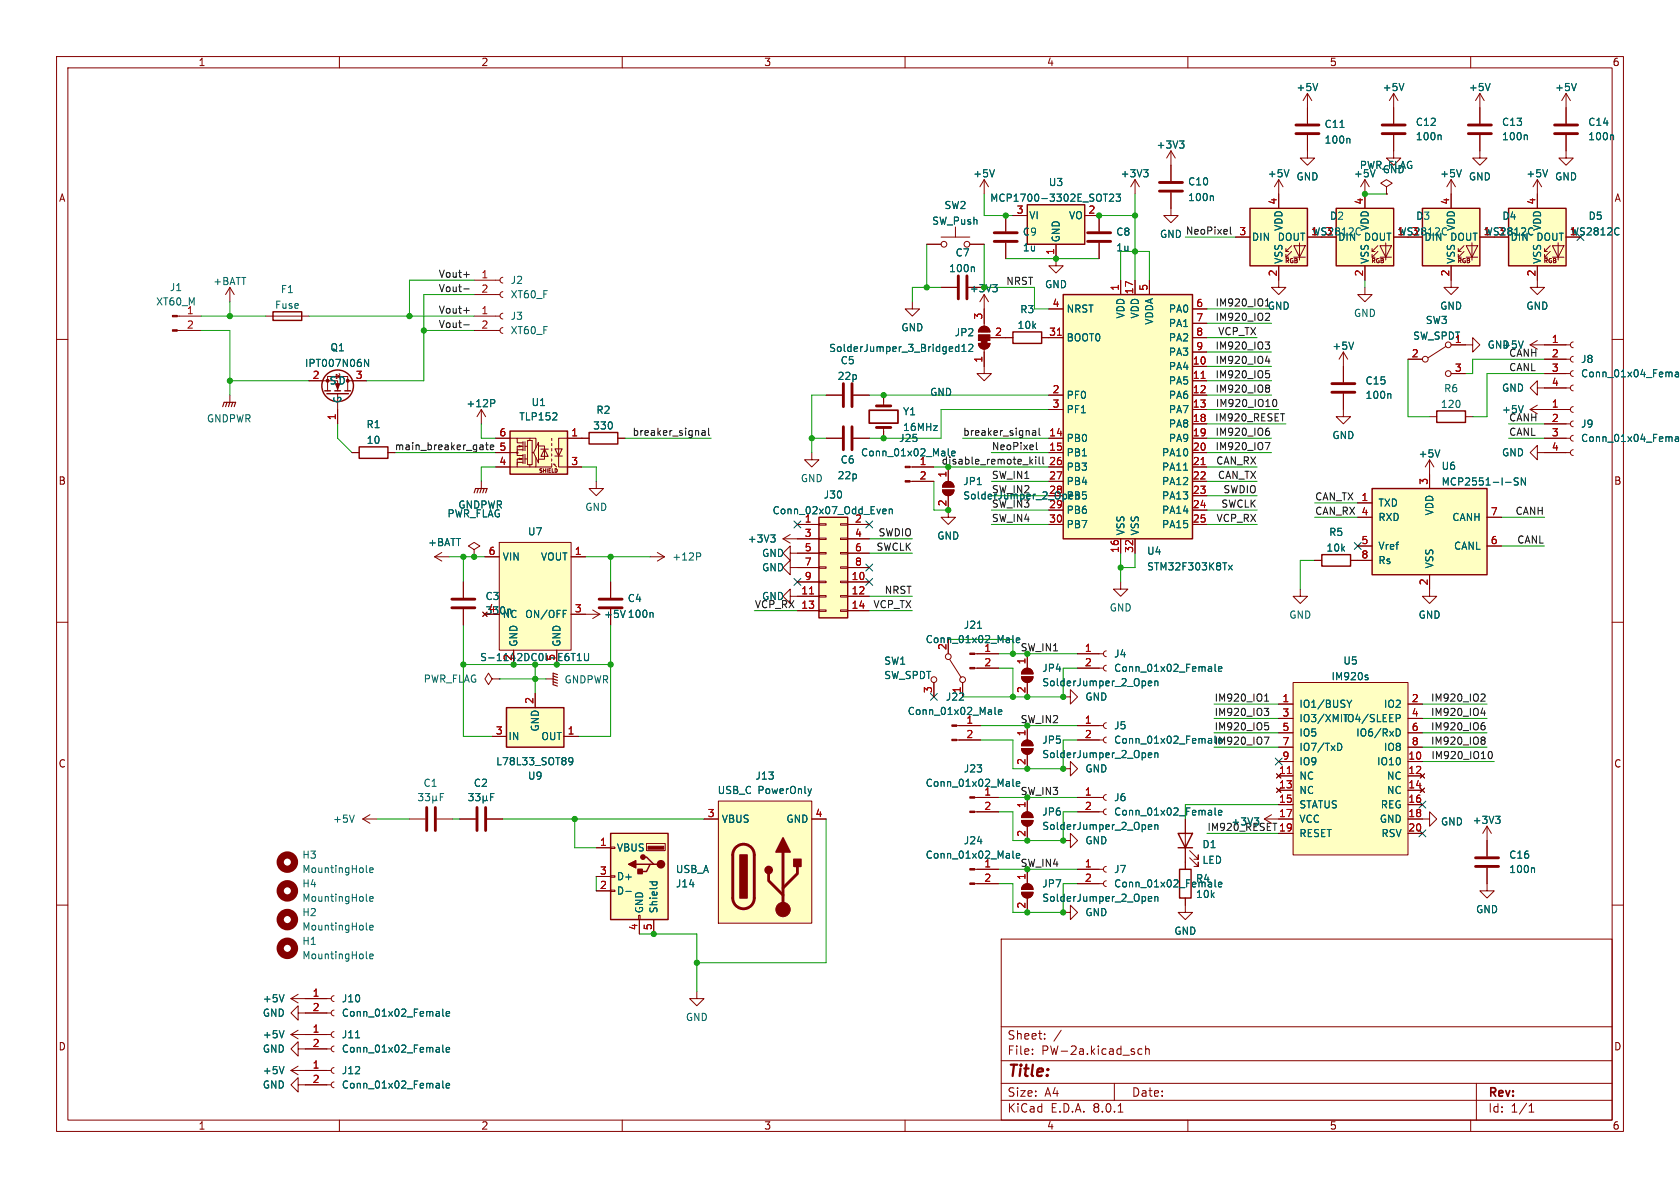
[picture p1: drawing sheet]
<svg xmlns="http://www.w3.org/2000/svg" width="297mm" height="210mm" viewBox="0 0 297 210" stroke-linecap="round" stroke-linejoin="round" font-family="sans-serif">
<defs><g id="words">
<text font-size="2.8" fill="#840000" x="178" y="190.9">Title:</text>
<g font-size="2.1" fill="#840000">
<text x="178" y="184">Sheet:</text>
<text x="178" y="186.7">File:</text>
<text x="184.1" y="186.7">PW-2a.kicad_sch</text>
<text x="178" y="196.9">KiCad</text>
<text x="178" y="194.1">Size:</text>
<text x="184.7" y="194.1">A4</text>
<text x="185.7" y="196.9">E.D.A.</text>
<text x="193.3" y="196.9">8.0.1</text>
<text x="200" y="194.1">Date:</text>
<text x="263" y="194.3">Rev:</text>
<text x="263" y="196.9">Id:</text>
<text x="267.1" y="196.9">1/1</text>
</g>
<g font-size="1.8" fill="#840000">
<text x="35" y="11.9">1</text>
<text x="85" y="11.9">2</text>
<text x="135" y="11.9">3</text>
<text x="185" y="11.9">4</text>
<text x="235" y="11.9">5</text>
<text x="285" y="11.9">6</text>
<text x="10.3" y="35.9">A</text>
<text x="285.3" y="35.9">A</text>
<text x="231.9" y="41.8">WS2812C</text>
<text x="247.1" y="41.8">WS2812C</text>
<text x="10.3" y="85.9">B</text>
<text x="285.3" y="85.9">B</text>
<text x="85.7" y="108.8">330n</text>
<text x="10.3" y="135.9">C</text>
<text x="285.3" y="135.9">C</text>
<text x="10.3" y="185.9">D</text>
<text x="285.3" y="185.9">D</text>
<text x="35" y="199.9">1</text>
<text x="85" y="199.9">2</text>
<text x="135" y="199.9">3</text>
<text x="185" y="199.9">4</text>
<text x="235" y="199.9">5</text>
<text x="285" y="199.9">6</text>
</g>
<g font-size="1.8" fill="#006464">
<text x="229.1" y="16.3">+5V</text>
<text x="244.3" y="16.3">+5V</text>
<text x="259.6" y="16.3">+5V</text>
<text x="274.8" y="16.3">+5V</text>
<text x="234.1" y="22.8">C11</text>
<text x="250.2" y="22.5">C12</text>
<text x="265.4" y="22.5">C13</text>
<text x="280.7" y="22.5">C14</text>
<text x="204.4" y="26.5">+3V3</text>
<text x="234.1" y="25.6">100n</text>
<text x="250.2" y="25">100n</text>
<text x="265.4" y="25">100n</text>
<text x="280.7" y="25">100n</text>
<text x="172" y="31.5">+5V</text>
<text x="174.9" y="35.9">MCP1700-3302E_SOT23</text>
<text x="185.3" y="33.1">U3</text>
<text x="198" y="31.5">+3V3</text>
<text x="209.9" y="35.7">100n</text>
<text x="209.9" y="33">C10</text>
<text x="224" y="31.5">+5V</text>
<text x="229.1" y="32.1">GND</text>
<text x="239.3" y="31.5">+5V</text>
<text x="240.3" y="30.1">PWR_FLAG</text>
<text x="244.3" y="30.8">GND</text>
<text x="254.5" y="31.5">+5V</text>
<text x="259.6" y="32.1">GND</text>
<text x="269.7" y="31.5">+5V</text>
<text x="274.8" y="32.1">GND</text>
<text x="164.7" y="39.9">SW_Push</text>
<text x="166.9" y="37.2">SW2</text>
<text x="180.7" y="41.9">C9</text>
<text x="181.9" y="39">VI</text>
<text x="188.9" y="39">VO</text>
<text x="197.2" y="41.9">C8</text>
<text x="226.9" y="40.9" transform="rotate(-90 226.9 40.9)">VDD</text>
<text x="235" y="39">D2</text>
<text x="242.2" y="40.9" transform="rotate(-90 242.2 40.9)">VDD</text>
<text x="250.3" y="39">D3</text>
<text x="257.4" y="40.9" transform="rotate(-90 257.4 40.9)">VDD</text>
<text x="262.4" y="41.8">WS2812C</text>
<text x="264.7" y="41.7">3</text>
<text x="265.5" y="39">D4</text>
<text x="272.6" y="40.9" transform="rotate(-90 272.6 40.9)">VDD</text>
<text x="277.6" y="41.8">WS2812C</text>
<text x="280.7" y="39">D5</text>
<text x="168.8" y="45.5">C7</text>
<text x="180.7" y="44.6">1u</text>
<text x="187.6" y="42.9" transform="rotate(-90 187.6 42.9)">GND</text>
<text x="197.2" y="44.6">1u</text>
<text x="205" y="42.3">GND</text>
<text x="221.2" y="42.8">DIN</text>
<text x="225.8" y="42.8">DOUT</text>
<text x="226.9" y="46.7" transform="rotate(-90 226.9 46.7)">VSS</text>
<text x="236.5" y="42.8">DIN</text>
<text x="241" y="42.8">DOUT</text>
<text x="242.2" y="46.7" transform="rotate(-90 242.2 46.7)">VSS</text>
<text x="251.7" y="42.8">DIN</text>
<text x="256.3" y="42.8">DOUT</text>
<text x="257.4" y="46.7" transform="rotate(-90 257.4 46.7)">VSS</text>
<text x="267" y="42.8">DIN</text>
<text x="271.5" y="42.8">DOUT</text>
<text x="272.6" y="46.7" transform="rotate(-90 272.6 46.7)">VSS</text>
<text x="29.9" y="51.7">J1</text>
<text x="37.6" y="50.6">+BATT</text>
<text x="49.5" y="52">F1</text>
<text x="90.2" y="50.4">J2</text>
<text x="90.2" y="52.9">XT60_F</text>
<text x="167.7" y="48.3">100n</text>
<text x="184.7" y="51.1">GND</text>
<text x="27.5" y="54.2">XT60_M</text>
<text x="48.5" y="54.8">Fuse</text>
<text x="90.2" y="56.7">J3</text>
<text x="90.2" y="59.3">XT60_F</text>
<text x="159.3" y="58.8">GND</text>
<text x="168.7" y="59.6">JP2</text>
<text x="179.8" y="58.3">10k</text>
<text x="180.3" y="55.6">R3</text>
<text x="188.5" y="55.5">NRST</text>
<text x="199" y="56.4" transform="rotate(-90 199 56.4)">VDD</text>
<text x="201.5" y="56.4" transform="rotate(-90 201.5 56.4)">VDD</text>
<text x="204.1" y="57.5" transform="rotate(-90 204.1 57.5)">VDDA</text>
<text x="206.5" y="55.5">PA0</text>
<text x="206.5" y="58">PA1</text>
<text x="224" y="55">GND</text>
<text x="239.3" y="56.2">GND</text>
<text x="252" y="57.5">SW3</text>
<text x="254.5" y="55">GND</text>
<text x="269.7" y="55">GND</text>
<text x="53.8" y="65.1">IPT007N06N</text>
<text x="58.3" y="62.3">Q1</text>
<text x="146.5" y="62.4">SolderJumper_3_Bridged12</text>
<text x="148.5" y="64.6">C5</text>
<text x="188.5" y="60.6">BOOT0</text>
<text x="206.5" y="65.6">PA4</text>
<text x="206.5" y="60.6">PA2</text>
<text x="206.5" y="63.1">PA3</text>
<text x="235.5" y="62">+5V</text>
<text x="249.7" y="60.3">SW_SPDT</text>
<text x="262.9" y="61.8">GND</text>
<text x="265.4" y="61.8">+5V</text>
<text x="279.4" y="64.4">J8</text>
<text x="58.2" y="68.2">S D</text>
<text x="60.6" y="71.4" transform="rotate(-90 60.6 71.4)">G</text>
<text x="93.9" y="72">U1</text>
<text x="148" y="67.4">22p</text>
<text x="164.3" y="70.2">GND</text>
<text x="188.5" y="70.7">PF0</text>
<text x="206.5" y="68.2">PA5</text>
<text x="206.5" y="70.7">PA6</text>
<text x="241.3" y="70.7">100n</text>
<text x="241.3" y="68.2">C15</text>
<text x="255.2" y="69.5">R6</text>
<text x="265.4" y="69.4">GND</text>
<text x="279.4" y="66.9">Conn_01x04_Female</text>
<text x="36.5" y="74.9">GNDPWR</text>
<text x="64.7" y="75.9">R1</text>
<text x="82.4" y="72.2">+12P</text>
<text x="91.7" y="74.5">TLP152</text>
<text x="104.8" y="76.1">330</text>
<text x="105.3" y="73.4">R2</text>
<text x="159.5" y="73.6">Y1</text>
<text x="159.5" y="76.4">16MHz</text>
<text x="188.5" y="73.3">PF1</text>
<text x="206.5" y="73.3">PA7</text>
<text x="206.5" y="75.8">PA8</text>
<text x="235.5" y="77.8">GND</text>
<text x="254.6" y="72.3">120</text>
<text x="265.4" y="73.3">+5V</text>
<text x="279.4" y="75.8">J9</text>
<text x="64.7" y="78.7">10</text>
<text x="148.5" y="82.1">C6</text>
<text x="152.1" y="80.9">Conn_01x02_Male</text>
<text x="158.9" y="78.3">J25</text>
<text x="188.5" y="78.3">PB0</text>
<text x="188.5" y="80.9">PB1</text>
<text x="188.5" y="83.4">PB3</text>
<text x="205.3" y="80.9">PA10</text>
<text x="205.3" y="83.4">PA11</text>
<text x="206.5" y="78.3">PA9</text>
<text x="250.7" y="81.1">+5V</text>
<text x="254.8" y="83.3">U6</text>
<text x="265.4" y="80.9">GND</text>
<text x="279.4" y="78.3">Conn_01x04_Female</text>
<text x="141.5" y="85.4">GND</text>
<text x="145.5" y="88.3">J30</text>
<text x="148" y="84.9">22p</text>
<text x="170.2" y="86">JP1</text>
<text x="170.2" y="88.5">SolderJumper_2_Open</text>
<text x="175.3" y="89.8">SW_IN3</text>
<text x="175.3" y="87.3">SW_IN2</text>
<text x="185.4" y="87.4">28</text>
<text x="185.4" y="89.9">29</text>
<text x="188.5" y="86">PB4</text>
<text x="188.5" y="88.5">PB5</text>
<text x="205.3" y="86">PA12</text>
<text x="205.3" y="88.5">PA13</text>
<text x="243.6" y="89.8">TXD</text>
<text x="254.8" y="86">MCP2551-I-SN</text>
<text x="79" y="91.7">PWR_FLAG</text>
<text x="80.9" y="90.1">GNDPWR</text>
<text x="93.2" y="94.8">U7</text>
<text x="103.4" y="90.5">GND</text>
<text x="136.5" y="91.1">Conn_02x07_Odd_Even</text>
<text x="165.6" y="95.6">GND</text>
<text x="188.5" y="91">PB6</text>
<text x="188.5" y="93.6">PB7</text>
<text x="199" y="94.7" transform="rotate(-90 199 94.7)">VSS</text>
<text x="201.5" y="94.7" transform="rotate(-90 201.5 94.7)">VSS</text>
<text x="205.3" y="91">PA14</text>
<text x="205.3" y="93.6">PA15</text>
<text x="234.9" y="94.9">R5</text>
<text x="243.6" y="92.3">RXD</text>
<text x="253.6" y="91.2" transform="rotate(-90 253.6 91.2)">VDD</text>
<text x="256.7" y="92.3">CANH</text>
<text x="75.6" y="96.7">+BATT</text>
<text x="88.8" y="99.3">VIN</text>
<text x="95.5" y="99.3">VOUT</text>
<text x="118.8" y="99.3">+12P</text>
<text x="132.1" y="96.1">+3V3</text>
<text x="134.6" y="98.7">GND</text>
<text x="134.6" y="101.2">GND</text>
<text x="202.7" y="98.3">U4</text>
<text x="202.7" y="101">STM32F303K8Tx</text>
<text x="234.4" y="97.7">10k</text>
<text x="243.6" y="97.4">Vref</text>
<text x="243.6" y="99.9">Rs</text>
<text x="253.6" y="100.6" transform="rotate(-90 253.6 100.6)">VSS</text>
<text x="257" y="97.4">CANL</text>
<text x="85.7" y="106.3">C3</text>
<text x="110.9" y="106.6">C4</text>
<text x="134.6" y="106.3">GND</text>
<text x="88.8" y="109.4">NC</text>
<text x="92.8" y="109.4">ON/OFF</text>
<text x="106.7" y="109.4">+5V 100n</text>
<text x="163.5" y="113.9">Conn_01x02_Male</text>
<text x="170.3" y="111.4">J21</text>
<text x="196.1" y="108.3">GND</text>
<text x="227.8" y="109.6">GND</text>
<text x="250.7" y="109.6">GND</text>
<text x="84.8" y="117.1">S-1142DC0l-E6T1U</text>
<text x="91.7" y="114.4" transform="rotate(-90 91.7 114.4)">GND</text>
<text x="99.3" y="114.4" transform="rotate(-90 99.3 114.4)">GND</text>
<text x="156.2" y="117.7">SW1</text>
<text x="167.4" y="115" transform="rotate(-90 167.4 115)">2</text>
<text x="184.2" y="119">JP4</text>
<text x="196.9" y="116.4">J4</text>
<text x="196.9" y="119">Conn_01x02_Female</text>
<text x="237.4" y="117.7">U5</text>
<text x="74.8" y="120.9">PWR_FLAG</text>
<text x="99.7" y="121">GNDPWR</text>
<text x="156.2" y="120.2">SW_SPDT</text>
<text x="167.1" y="124.1">J22</text>
<text x="169.9" y="122.6" transform="rotate(-90 169.9 122.6)">1</text>
<text x="184.2" y="121.5">SolderJumper_2_Open</text>
<text x="191.8" y="124.1">GND</text>
<text x="229.6" y="125.3">IO1/BUSY</text>
<text x="235.3" y="120.4">IM920s</text>
<text x="244.6" y="125.3">IO2</text>
<text x="89.8" y="131">IN</text>
<text x="95.5" y="129.4" transform="rotate(-90 95.5 129.4)">GND</text>
<text x="95.6" y="131">OUT</text>
<text x="160.4" y="126.6">Conn_01x02_Male</text>
<text x="184.2" y="131.7">JP5</text>
<text x="196.9" y="129.1">J5</text>
<text x="196.9" y="131.7">Conn_01x02_Female IM920_IO7</text>
<text x="196.9" y="131.7">Conn_01x02_Female</text>
<text x="229.6" y="127.9">IO3/XMITIO4/SLEEP</text>
<text x="229.6" y="130.4">IO5</text>
<text x="239.7" y="130.4">IO6/RxD</text>
<text x="87.6" y="135.5">L78L33_SOT89</text>
<text x="170.3" y="136.8">J23</text>
<text x="184.2" y="134.2">SolderJumper_2_Open</text>
<text x="191.8" y="136.8">GND</text>
<text x="229.6" y="132.9">IO7/TxD</text>
<text x="229.6" y="135.5">IO9</text>
<text x="243.3" y="135.5">IO10</text>
<text x="244.6" y="132.9">IO8</text>
<text x="74.8" y="139.3">C1</text>
<text x="83.7" y="139.3">C2</text>
<text x="93.2" y="138">U9</text>
<text x="126.8" y="140.6">USB_C</text>
<text x="133.5" y="138">J13</text>
<text x="134" y="140.6">PowerOnly</text>
<text x="163.5" y="139.3">Conn_01x02_Male</text>
<text x="196.9" y="141.8">J6</text>
<text x="229.6" y="138">NC</text>
<text x="229.6" y="140.6">NC</text>
<text x="229.6" y="143.1">STATUS</text>
<text x="244" y="143.1">REG</text>
<text x="245.1" y="138">NC</text>
<text x="245.1" y="140.6">NC</text>
<text x="58.8" y="145.6">+5V</text>
<text x="127.5" y="145.6">VBUS</text>
<text x="138.9" y="145.6">GND</text>
<text x="170.3" y="149.5">J24</text>
<text x="184.2" y="144.4">JP6</text>
<text x="184.2" y="146.9">SolderJumper_2_Open</text>
<text x="191.8" y="149.5">GND</text>
<text x="196.9" y="144.4">Conn_01x02_Female</text>
<text x="213.4" y="147">IM920_RESET 19</text>
<text x="217.6" y="146.1">+3V3</text>
<text x="229.6" y="145.6">VCC</text>
<text x="229.6" y="148.2">RESET</text>
<text x="243.8" y="145.6">GND</text>
<text x="244.1" y="148.2">RSV</text>
<text x="254.6" y="146.1">GND</text>
<text x="260.2" y="145.8">+3V3</text>
<text x="53.3" y="152">H3</text>
<text x="53.3" y="154.5">MountingHole</text>
<text x="109" y="150.7">VBUS</text>
<text x="109" y="155.8">D+</text>
<text x="119.4" y="154.5">USB_A</text>
<text x="163.5" y="152">Conn_01x02_Male</text>
<text x="196.9" y="154.5">J7</text>
<text x="212.5" y="150.1">D1</text>
<text x="212.5" y="152.9">LED</text>
<text x="266.7" y="152">C16</text>
<text x="266.7" y="154.5">100n</text>
<text x="53.3" y="157.1">H4</text>
<text x="53.3" y="159.6">MountingHole</text>
<text x="109" y="158.3">D-</text>
<text x="113.9" y="161.5" transform="rotate(-90 113.9 161.5)">GND</text>
<text x="116.4" y="161.5" transform="rotate(-90 116.4 161.5)">Shield</text>
<text x="119.4" y="157.1">J14</text>
<text x="184.2" y="157.1">JP7</text>
<text x="184.2" y="159.6">SolderJumper_2_Open</text>
<text x="196.9" y="157.1">Conn_01x02_Female</text>
<text x="211.3" y="156.2">R4</text>
<text x="211.3" y="158.9">10k</text>
<text x="260.9" y="161.6">GND</text>
<text x="53.3" y="167.2">H1</text>
<text x="53.3" y="162.2">H2</text>
<text x="53.3" y="164.7">MountingHole</text>
<text x="191.8" y="162.2">GND</text>
<text x="207.5" y="165.4">GND</text>
<text x="53.3" y="169.8">MountingHole</text>
<text x="46.4" y="177.4">+5V</text>
<text x="46.4" y="179.9">GND</text>
<text x="60.3" y="177.4">J10</text>
<text x="60.3" y="179.9">Conn_01x02_Female</text>
<text x="46.4" y="183.7">+5V</text>
<text x="60.3" y="183.7">J11</text>
<text x="121.2" y="180.7">GND</text>
<text x="46.4" y="186.3">GND</text>
<text x="46.4" y="190.1">+5V</text>
<text x="60.3" y="186.3">Conn_01x02_Female</text>
<text x="60.3" y="190.1">J12</text>
<text x="46.4" y="192.6">GND</text>
<text x="60.3" y="192.6">Conn_01x02_Female</text>
</g>
<g font-size="1.8" fill="#a90000">
<text x="179.6" y="37.8">3</text>
<text x="192.3" y="37.8">2</text>
<text x="219" y="41.7">3</text>
<text x="225.8" y="36.3" transform="rotate(-90 225.8 36.3)">4</text>
<text x="231.7" y="41.7">1</text>
<text x="234.2" y="41.7">3</text>
<text x="241" y="36.3" transform="rotate(-90 241 36.3)">4</text>
<text x="246.9" y="41.7">1</text>
<text x="249.5" y="41.7">3</text>
<text x="256.3" y="36.3" transform="rotate(-90 256.3 36.3)">4</text>
<text x="262.2" y="41.7">1</text>
<text x="271.5" y="36.3" transform="rotate(-90 271.5 36.3)">4</text>
<text x="277.4" y="41.7">1</text>
<text x="186.4" y="45.2" transform="rotate(-90 186.4 45.2)">1</text>
<text x="85" y="49.3">1</text>
<text x="85" y="51.8">2</text>
<text x="197.9" y="51.5" transform="rotate(-90 197.9 51.5)">1</text>
<text x="200.4" y="52.1" transform="rotate(-90 200.4 52.1)">17</text>
<text x="202.9" y="51.5" transform="rotate(-90 202.9 51.5)">5</text>
<text x="225.8" y="49" transform="rotate(-90 225.8 49)">2</text>
<text x="241" y="49" transform="rotate(-90 241 49)">2</text>
<text x="256.3" y="49" transform="rotate(-90 256.3 49)">2</text>
<text x="271.5" y="49" transform="rotate(-90 271.5 49)">2</text>
<text x="32.9" y="55.6">1</text>
<text x="32.9" y="58.2">2</text>
<text x="85" y="55.6">1</text>
<text x="85" y="58.2">2</text>
<text x="173.7" y="56.6" transform="rotate(-90 173.7 56.6)">3</text>
<text x="175.8" y="59.4">2</text>
<text x="185.4" y="59.4">31</text>
<text x="186" y="54.4">4</text>
<text x="211.4" y="54.4">6</text>
<text x="211.4" y="56.9">7</text>
<text x="211.4" y="59.4">8</text>
<text x="173.7" y="64.2" transform="rotate(-90 173.7 64.2)">1</text>
<text x="210.8" y="64.5">10</text>
<text x="211.4" y="62">9</text>
<text x="249.5" y="63.2">2</text>
<text x="257.1" y="60.7">1</text>
<text x="257.1" y="65.8">3</text>
<text x="274.2" y="60.7">1</text>
<text x="274.2" y="63.2">2</text>
<text x="274.2" y="65.8">3</text>
<text x="55.2" y="67.1">2</text>
<text x="62.8" y="67.1">3</text>
<text x="186" y="69.6">2</text>
<text x="210.8" y="67.1">11</text>
<text x="210.8" y="69.6">12</text>
<text x="274.2" y="68.3">4</text>
<text x="59.4" y="74.4" transform="rotate(-90 59.4 74.4)">1</text>
<text x="88.2" y="77.2">6</text>
<text x="100.9" y="77.2">1</text>
<text x="185.4" y="77.2">14</text>
<text x="186" y="72.1">3</text>
<text x="210.8" y="72.1">13</text>
<text x="210.8" y="74.7">18</text>
<text x="210.8" y="77.2">19</text>
<text x="274.2" y="72.1">1</text>
<text x="274.2" y="74.7">2</text>
<text x="274.2" y="77.2">3</text>
<text x="88.2" y="82.3">4</text>
<text x="88.2" y="79.8">5</text>
<text x="100.9" y="82.3">3</text>
<text x="162.5" y="82.3">1</text>
<text x="185.4" y="79.8">15</text>
<text x="185.4" y="82.3">26</text>
<text x="210.8" y="79.8">20</text>
<text x="210.8" y="82.3">21</text>
<text x="274.2" y="79.8">4</text>
<text x="162.5" y="84.8">2</text>
<text x="167.4" y="89.6" transform="rotate(-90 167.4 89.6)">2</text>
<text x="167.4" y="84.5" transform="rotate(-90 167.4 84.5)">1</text>
<text x="185.4" y="84.8">27</text>
<text x="210.8" y="84.8">22</text>
<text x="210.8" y="87.4">23</text>
<text x="210.8" y="89.9">24</text>
<text x="240.6" y="88.6">1</text>
<text x="252.5" y="85.8" transform="rotate(-90 252.5 85.8)">3</text>
<text x="142.2" y="92.5">1</text>
<text x="142.2" y="95">3</text>
<text x="151.1" y="92.5">2</text>
<text x="151.1" y="95">4</text>
<text x="185.4" y="92.5">30</text>
<text x="210.8" y="92.5">25</text>
<text x="240.6" y="91.2">4</text>
<text x="263.5" y="91.2">7</text>
<text x="86.3" y="98.2">6</text>
<text x="101.5" y="98.2">1</text>
<text x="142.2" y="97.5">5</text>
<text x="142.2" y="100.1">7</text>
<text x="151.1" y="97.5">6</text>
<text x="151.1" y="100.1">8</text>
<text x="197.9" y="97.8" transform="rotate(-90 197.9 97.8)">16</text>
<text x="200.4" y="97.8" transform="rotate(-90 200.4 97.8)">32</text>
<text x="240.6" y="96.3">5</text>
<text x="240.6" y="98.8">8</text>
<text x="263.5" y="96.3">6</text>
<text x="141.6" y="105.2">11</text>
<text x="141.6" y="107.7">13</text>
<text x="142.2" y="102.6">9</text>
<text x="150.5" y="102.6">10</text>
<text x="150.5" y="105.2">12</text>
<text x="150.5" y="107.7">14</text>
<text x="252.5" y="103.6" transform="rotate(-90 252.5 103.6)">2</text>
<text x="86.3" y="108.3">4</text>
<text x="101.5" y="108.3">3</text>
<text x="90.6" y="116.9" transform="rotate(-90 90.6 116.9)">2</text>
<text x="98.2" y="116.9" transform="rotate(-90 98.2 116.9)">5</text>
<text x="173.9" y="115.3">1</text>
<text x="173.9" y="117.9">2</text>
<text x="181.4" y="117.5" transform="rotate(-90 181.4 117.5)">1</text>
<text x="191.7" y="115.3">1</text>
<text x="191.7" y="117.9">2</text>
<text x="94.4" y="124.5" transform="rotate(-90 94.4 124.5)">2</text>
<text x="164.8" y="122.6" transform="rotate(-90 164.8 122.6)">3</text>
<text x="181.4" y="122.6" transform="rotate(-90 181.4 122.6)">2</text>
<text x="226.6" y="124.2">1</text>
<text x="249.5" y="124.2">2</text>
<text x="87.6" y="129.9">3</text>
<text x="100.3" y="129.9">1</text>
<text x="170.7" y="128">1</text>
<text x="170.7" y="130.6">2</text>
<text x="181.4" y="130.2" transform="rotate(-90 181.4 130.2)">1</text>
<text x="191.7" y="128">1</text>
<text x="191.7" y="130.6">2</text>
<text x="226.6" y="126.7">3</text>
<text x="226.6" y="129.3">5</text>
<text x="226.6" y="131.8">7</text>
<text x="249.5" y="126.7">4</text>
<text x="249.5" y="129.3">6</text>
<text x="249.5" y="131.8">8</text>
<text x="181.4" y="135.3" transform="rotate(-90 181.4 135.3)">2</text>
<text x="226" y="136.9">11</text>
<text x="226.6" y="134.4">9</text>
<text x="248.9" y="134.4">10</text>
<text x="248.9" y="136.9">12</text>
<text x="173.9" y="140.7">1</text>
<text x="173.9" y="143.3">2</text>
<text x="181.4" y="142.9" transform="rotate(-90 181.4 142.9)">1</text>
<text x="191.7" y="140.7">1</text>
<text x="191.7" y="143.3">2</text>
<text x="226" y="139.4">13</text>
<text x="226" y="142">15</text>
<text x="248.9" y="139.4">14</text>
<text x="248.9" y="142">16</text>
<text x="106" y="149.6">1</text>
<text x="125" y="144.5">3</text>
<text x="144.1" y="144.5">4</text>
<text x="181.4" y="148" transform="rotate(-90 181.4 148)">2</text>
<text x="226" y="144.5">17</text>
<text x="226" y="147.1">19</text>
<text x="248.9" y="144.5">18</text>
<text x="248.9" y="147.1">20</text>
<text x="106" y="154.7">3</text>
<text x="173.9" y="153.4">1</text>
<text x="173.9" y="156">2</text>
<text x="181.4" y="155.6" transform="rotate(-90 181.4 155.6)">1</text>
<text x="191.7" y="153.4">1</text>
<text x="191.7" y="156">2</text>
<text x="106" y="157.2">2</text>
<text x="181.4" y="160.7" transform="rotate(-90 181.4 160.7)">2</text>
<text x="112.8" y="164.5" transform="rotate(-90 112.8 164.5)">4</text>
<text x="115.3" y="164.5" transform="rotate(-90 115.3 164.5)">5</text>
<text x="55.2" y="176.3">1</text>
<text x="55.2" y="178.8">2</text>
<text x="55.2" y="182.6">1</text>
<text x="55.2" y="185.2">2</text>
<text x="55.2" y="189">1</text>
<text x="55.2" y="191.5">2</text>
</g>
<g font-size="1.8" fill="#0f0f0f">
<text x="209.5" y="41.6">NeoPixel</text>
<text x="77.5" y="49.2">Vout+</text>
<text x="77.5" y="51.7">Vout-</text>
<text x="177.8" y="50.5">NRST</text>
<text x="77.5" y="58.1">Vout-</text>
<text x="77.5" y="55.5">Vout+</text>
<text x="214.8" y="56.8">IM920_IO2</text>
<text x="214.8" y="54.3">IM920_IO1</text>
<text x="215.3" y="59.3">VCP_TX</text>
<text x="214.8" y="64.4">IM920_IO4</text>
<text x="214.8" y="61.9">IM920_IO3</text>
<text x="266.7" y="63.2">CANH</text>
<text x="266.7" y="65.7">CANL</text>
<text x="214.8" y="67">IM920_IO5</text>
<text x="214.8" y="69.5">IM920_IO8</text>
<text x="111.7" y="77.1">breaker_signal</text>
<text x="170.2" y="77.1">breaker_signal</text>
<text x="214.7" y="74.6">IM920_RESET</text>
<text x="214.8" y="77.1">IM920_IO6</text>
<text x="214.9" y="72">IM920_IO10</text>
<text x="266.7" y="77.1">CANL</text>
<text x="266.7" y="74.6">CANH</text>
<text x="69.7" y="79.7">main_breaker_gate</text>
<text x="175.3" y="79.7">NeoPixel</text>
<text x="214.8" y="79.7">IM920_IO7</text>
<text x="214.9" y="82.2">CAN_RX</text>
<text x="175.3" y="84.7">SW_IN1</text>
<text x="215.2" y="84.7">CAN_TX</text>
<text x="215.8" y="89.8">SWCLK</text>
<text x="216.2" y="87.3">SWDIO</text>
<text x="232.4" y="88.6">CAN_TX 1</text>
<text x="155.2" y="94.9">SWDIO</text>
<text x="175.3" y="92.4">SW_IN4</text>
<text x="215" y="92.4">VCP_RX</text>
<text x="232.4" y="91.1">CAN_RX 4</text>
<text x="267.8" y="91.1">CANH</text>
<text x="154.9" y="97.4">SWCLK</text>
<text x="268.1" y="96.2">CANL</text>
<text x="133.3" y="107.6">VCP_RX 13</text>
<text x="154.3" y="107.6">VCP_TX</text>
<text x="156.3" y="105.1">NRST</text>
<text x="214.6" y="124.1">IM920_IO1</text>
<text x="252.9" y="124.1">IM920_IO2</text>
<text x="214.6" y="129.2">IM920_IO5</text>
<text x="214.6" y="126.7">IM920_IO3</text>
<text x="252.9" y="131.7">IM920_IO8</text>
<text x="252.9" y="129.2">IM920_IO6</text>
<text x="252.9" y="126.7">IM920_IO4</text>
<text x="253" y="134.3">IM920_IO10</text>
</g>
<g font-size="1.8" fill="#009600">
<text x="171.3" y="51.9">+3V3</text>
<text x="166.4" y="82.2">disable_remote_kill</text>
<text x="180.3" y="115.2">SW_IN1</text>
<text x="180.3" y="127.9">SW_IN2</text>
<text x="180.3" y="140.6">SW_IN3</text>
<text x="180.3" y="153.3">SW_IN4</text>
</g>
<g font-size="1.1" fill="#840000">
<text x="227.1" y="46.7">RGB</text>
<text x="242.3" y="46.7">RGB</text>
<text x="257.5" y="46.7">RGB</text>
<text x="272.8" y="46.7">RGB</text>
</g>
<text font-size=".9" fill="#840000" x="95.2" y="83.8">SHIELD</text>
</g></defs>
<g fill="none" stroke="#840000" stroke-width=".18">
<path d="M10 10h277v190h-277zM12 12h273v186h-273zM60 10v2M110 10v2M160 10v2M210 10v2M260 10v2M10 60h2M285 60h2M10 110h2M285 110h2M10 160h2"/>
<path d="M285 160h2M177 166h108v32h-108zM60 198v2M110 198v2M160 198v2M177 194.5h108M177 191.5h108M177 187.5h108M177 181.5h108M182.5 186.3v.1M182.5 185.5v.1M184.7 183.6v.1"/>
<path d="M184.7 182.8v.1M187.6 182.1l-1.3 2M197 191.5v3M197.7 196.6h.8M201.9 185.5l-.4-.1-.3 .3v.4l.1 .2h.6M202.5 185.5l.2-.1 .4 .1 .1 .9M202.5 184.9v1.5M210 198v2M260 198v2M261 191.5v6.5M270.3 196.6h.9M270.3 195.5l.4-.4v1.5"/>
</g>
<path d="M88.3 95.9h12.7v19h-12.7z" fill="#ffffc2"/>
<g fill="none" stroke="#840000" stroke-width=".18">
<path d="M246.4 26.7v1.2h1.2l-1.2 1.3-1.3-1.3h1.3M256.5 31.8l-.7 1.2M256.5 31.8v2.5M256.5 31.8l.8 1.2M102.9 77.5h1.2M109.2 77.5h1.3M156.2 69.9v1.9M156.2 75.6v1.9M271.8 68.6v-1.3l-1.3 1.3 1.3 1.3v-1.3h1.2M85.7 98.4h2.6M88.3 95.9h12.7v19h-12.7zM101 98.4h2.5"/>
<path d="M139.7 97.8v-1.3l-1.3 1.3 1.3 1.3v-1.3h1.3M160.9 85.1h4.2M160.9 82.6h4.2M81.9 102.9v2.8M81.9 107.7v2.8M90.8 114.9v2.6M98.4 114.9v2.6M101 108.6h5M104.8 107.8l1.2 .8M106 108.6l-1.2 .7M107.9 102.9v2.8M107.9 107.7v2.8"/>
<path d="M139.7 100.3v-1.2l-1.3 1.2 1.3 1.3v-1.3h1.3M87 120l-.6-1-.7 1 .7 1 .6-1h1.3M88.3 120h.1M72.4 144.8h2.8M77.2 144.8h2.8M54 179.1h4.5M54 176.5h4.5M59.1 178.6l-.4 .1-.1 .4 .1 .3 .4 .2M59.1 176l-.4 .2-.1 .3 .1 .4 .4 .1"/>
</g>
<g fill="none" stroke="#006464" stroke-width=".18">
<path d="M258.4 30l-.5 1.3M167.6 79.3v1.1M168.2 80.2l.6-.2v-.2h-.5l-.1 .6M99.6 107.9h.6M101 115.5h.7M101.3 115.5v1.3M102.1 116.8h.7M102.1 115.9l.3-.4v1.3M103.3 115.5v1l.3 .3 .3-.1 .1-.2v-1M115.3 108.3l.2 .2v.6M74 140.3h.8l-.5 .5 .4 .1v.5l-.2 .1-.5-.1M75.2 140.3h.8l-.5 .5 .4 .1v.5l-.2 .1-.5-.1"/>
<path d="M76.5 141.4l.2 .1h.2l.2-.1M76.5 140.7v1.3M77.1 141.4l.2 .1M77.1 140.7v.7M77.8 140.9h.5M78.4 140.3h-.6v1.2M78.3 178.4v1.1l.2 .1M78.9 179.2l.6-.1-.1-.2-.3-.1-.2 .2v.6h.5"/>
</g>
<path d="M154.9 75.6h2.6M154.9 71.8h2.6M79.9 105.9h4M79.9 107.4h4M105.9 105.9h4.1M105.9 107.4h4.1M75.4 142.7v4.1M77 142.7v4.1" fill="none" stroke="#840000" stroke-width=".51"/>
<path d="M153.7 72.5h5v2.3h-5z" fill="none" stroke="#840000" stroke-width=".3"/>
<g fill="#840000" stroke="#840000" stroke-width=".18">
<path d="M160 85h.9v.2h-.9z"/>
<path d="M160 82.4h.9v.3h-.9z"/>
</g>
<path d="M104.1 76.5h5.1v2h-5.1z" fill="none" stroke="#840000" stroke-width=".25"/>
<path d="M89.5 125.1h10.2v7h-10.2z" fill="#ffffc2"/>
<path d="M89.5 125.1h10.2v7h-10.2z" fill="none" stroke="#840000" stroke-width=".25"/>
<g fill="none" stroke="#840000" stroke-width=".18">
<path d="M246.4 19.1v2.7M276.9 19.1v2.7M245.1 33l1-.6-1-.6-1 .6 1 .6v1.3M245.1 34.3h.1M246.4 23.9v2.8M276.9 23.9v4h1.2l-1.2 1.3-1.3-1.3h1.3M87 130.2h2.5M94.6 122.6v2.5M99.7 130.2h2.5M81.3 144.8h2.8M86.1 144.8h2.8M51.4 176.5l1.3 .8"/>
<path d="M51.4 176.5h2.6M52.7 175.8l-1.3 .7M123.2 175.3v1.2h1.3l-1.3 1.3-1.3-1.3h1.3M54 185.4h4.5M54 182.9h4.5M54 191.8h4.5M54 189.2h4.5M59.1 184.9l-.4 .2-.1 .3 .1 .4 .4 .1M59.1 182.4l-.4 .1-.1 .4 .1 .3 .4 .2M59.1 191.3l-.4 .1-.1 .4 .1 .3 .4 .2M59.1 188.7l-.4 .2-.1 .3 .1 .4 .4 .1"/>
</g>
<g fill="none" stroke="#006464" stroke-width=".18">
<path d="M254.6 23.9l.2 .1v.7M285.1 23.9l.2 .1v.7M100.6 134.1l.2-.2 .4 .2a.84 .84 0 0 1-.3 1.1h-.2M101.3 134.5l-.3 .2-.4-.1M64.8 159.1l.1 .2M65.4 158.9l.6-.1-.1-.3h-.4l-.1 .2v.6h.5M82.9 140.3h.7l-.4 .5 .4 .1v.5l-.2 .1-.5-.1M84.1 140.3h.8l-.5 .5 .4 .1v.5l-.2 .1-.5-.1M85.4 141.4l.2 .1h.2l.2-.1M85.4 140.7v1.3M86 141.4l.2 .1M86 140.7v.7"/>
<path d="M86.7 140.9h.5M87.3 140.3h-.6v1.2M50.2 175.8l-.4 1.3M64.8 169.3l.1 .2M64.8 164.2l.1 .2M65.4 164l.6-.1-.1-.3h-.4l-.1 .1v.6h.5M65.4 169.1l.6-.2-.1-.2-.4-.1-.1 .2v.6h.5M62.9 183.5h.7M78.3 184.7v1.1l.2 .2M78.3 191.1v1.1l.2 .1M78.9 185.6l.6-.1-.1-.3h-.3l-.2 .1v.6h.5M78.9 191.9l.6-.1-.1-.2-.3-.1-.2 .2v.6h.5"/>
</g>
<path d="M244.3 22.1h4.1M244.3 23.6h4.1M274.8 22.1h4.1M274.8 23.6h4.1M84.3 142.7v4.1M85.9 142.7v4.1" fill="none" stroke="#840000" stroke-width=".51"/>
<g fill="none" stroke="#840000" stroke-width="1.3">
<circle cx="50.8" cy="157.5" r="1.27"/>
<circle cx="50.8" cy="167.6" r="1.27"/>
<circle cx="50.8" cy="162.6" r="1.27"/>
</g>
<path d="M127 141.6h16.5v21.6h-16.5z" fill="#ffffc2"/>
<path d="M259.6 22.1h4.1M259.6 23.6h4.1M149.1 75.4v4.1M150.6 75.4v4.1M130.1 149.8a1.91 1.91 0 0 1 2.1-.4 1.91 1.91 0 0 1 1.1 1.7v7.7a1.91 1.91 0 0 1-1.9 1.8 1.91 1.91 0 0 1-1.9-1.8v-7.8l.2-.7zM135.9 154.4v1.3l2.5 2.5M138.4 150.6v10.2M141 153.2v1.2l-2.6 2.6" fill="none" stroke="#840000" stroke-width=".51"/>
<g fill="#840000" stroke="#840000" stroke-width=".25">
<path d="M130.8 151.1h1.3v7.7h-1.3z"/>
<path d="M138.4 148.1l1.3 2.5h-2.5z"/>
<path d="M140.3 151.9h1.3v1.3h-1.3z"/>
<circle cx="135.9" cy="153.8" r=".63"/>
</g>
<g fill="#840000" stroke="#840000" stroke-width=".18">
<path d="M173.5 60.2h1v.5h-1z"/>
<path d="M173 60.7h2a1.02 1.02 0 0 1-1 1 1.02 1.02 0 0 1-1-1z"/>
<path d="M173 59.2h2v1h-2z"/>
<path d="M173.3 58a1.02 1.02 0 0 1 1.1-.3 1.02 1.02 0 0 1 .6 1h-2z"/>
<path d="M30.5 58.3h.8v.2h-.8z"/>
<path d="M30.5 55.8h.8v.2h-.8z"/>
<circle cx="138.4" cy="160.8" r="1.27"/>
</g>
<g fill="none" stroke="#840000" stroke-width=".18">
<path d="M261.6 19.1v2.7M276.9 16.5l-.8 1.3M276.9 16.5v2.6M276.9 16.5l.7 1.3M261.6 23.9v2.8M31.3 55.9h4.3M31.3 58.4h4.3M40.6 50.8v2.5M40.6 50.8l-.7 1.3M40.6 50.8l.8 1.3M47 55.9h7.6M173.3 58a1.02 1.02 0 0 1 1.1-.3 1.02 1.02 0 0 1 .6 1h-2z"/>
<path d="M174 54.6v3.1M175 59.7h2.8M40.6 69.9v1.2M146 77.5h2.8M150.9 77.5h2.8M173 60.7h2a1.02 1.02 0 0 1-1 1 1.02 1.02 0 0 1-1-1zM174 61.7v3.1M105.4 85.1v1.3h1.3l-1.3 1.2-1.3-1.2h1.3M114.9 98.4h2.6M116.2 97.7l1.3 .7M117.5 98.4l-1.3 .8M143.5 80v1.3h1.3l-1.3 1.3-1.3-1.3h1.3"/>
<path d="M64.1 144.8h2.6M64.1 144.8l1.3 .7M65.4 144l-1.3 .8M124.5 144.8h2.5M127 141.6h16.5v21.6h-16.5zM143.5 144.8h2.5M52.7 179.1v-1.3l-1.3 1.3 1.3 1.2v-1.2h1.3M51.4 189.2l1.3 .8M51.4 189.2h2.6M51.4 182.9l1.3 .7M51.4 182.9h2.6M52.7 191.8v-1.3l-1.3 1.3 1.3 1.2v-1.2h1.3"/>
<path d="M52.7 185.4v-1.2l-1.3 1.2 1.3 1.3v-1.3h1.3M52.7 188.5l-1.3 .7M52.7 182.1l-1.3 .8"/>
</g>
<g fill="none" stroke="#006464" stroke-width=".18">
<path d="M278.7 14.8l-.4 1.2M269.8 23.9l.2 .1v.7M169 62.1h.5M169 61.3h.5M169.5 60.9v1.2M170.1 62.1h.7M170.1 61.2l.3-.3v1.2M171.3 61l.4-.1 .3 .3-.8 .9h.8M123.1 97.7h.5l.3 .3-.1 .3-.7 .1M143.4 139.4l-.3 .9M62.6 144.1l-.4 1.3M64.8 154.1l.1 .1"/>
<path d="M65.4 153.8l.6-.1-.1-.2-.4-.1-.1 .2v.6h.5M50.2 188.5l-.4 1.3M50.2 182.2l-.4 1.3"/>
</g>
<circle cx="50.8" cy="152.4" r="1.27" fill="none" stroke="#840000" stroke-width="1.3"/>
<path d="M39.4 71.9l.2-.8h2.1l-.3 .8M40.1 71.1l-.2 .8M40.6 71.1l-.2 .8M41.1 71.1l-.2 .8" fill="none" stroke="#840000" stroke-width=".2"/>
<path d="M48.3 55.1h5v1.5h-5z" fill="none" stroke="#840000" stroke-width=".25"/>
<path d="M107.9 147.3h10.2v15.3h-10.2z" fill="#ffffc2"/>
<g fill="none" stroke="#840000" stroke-width=".25">
<path d="M57.4 69.1h1M57.8 69.6h3.8M59.2 69.1h1M61 69.1h1M63.5 79h5.1v2h-5.1zM107.9 147.3h10.2v15.3h-10.2zM112.4 152.8h2.5M113.7 151.5h.6l1.3 1.3h.6M115.6 152.8h-.7l-.6 1.3h-1.3"/>
<circle cx="59.7" cy="68.2" r="2.79"/>
</g>
<g fill="#840000" stroke="#840000" stroke-width=".25">
<path d="M111.1 152.8l1.3-.7v1.3z"/>
<path d="M112.8 153.7h.7v.7h-.7z"/>
<circle cx="116.8" cy="152.8" r=".63"/>
<circle cx="113.7" cy="151.5" r=".38"/>
</g>
<g fill="#840000" stroke="#840000" stroke-width=".18">
<path d="M114.6 149.6h2.7v.5h-2.7z"/>
<path d="M59.3 67.8h.8l-.4 1z"/>
<circle cx="61.5" cy="67.3" r=".25"/>
</g>
<g fill="none" stroke="#840000" stroke-width=".18">
<path d="M231.1 16.5v5.3M231.1 16.5l-.7 1.3M231.1 16.5l.8 1.3M246.4 16.5l-.8 1.3M246.4 16.5v2.6M246.4 16.5l.7 1.3M261.6 16.5l-.7 1.3M261.6 16.5v2.6M261.6 16.5l.8 1.3M174 31.8l-.8 1.2M174 31.8v2.5M174 31.8l.8 1.2"/>
<path d="M226.1 31.8l-.8 1.2M226.1 31.8v2.5M226.1 31.8l.7 1.2M231.1 23.9v4h1.3l-1.3 1.3-1.2-1.3h1.2M241.3 31.8l-.8 1.2M241.3 31.8v2.5M241.3 31.8l.8 1.2M261.6 26.7v1.2h1.3l-1.3 1.3-1.3-1.3h1.3M271.8 31.8l-.8 1.2M271.8 31.8v2.5M271.8 31.8l.7 1.2M83.8 52.1h4.6"/>
<path d="M83.8 49.5h4.6M83.8 58.4h4.6M83.8 55.9h4.6M88.9 51.6l-.4 .1-.1 .4 .1 .3 .4 .2M88.9 49l-.4 .2-.1 .3 .1 .4 .4 .1M88.9 57.9l-.4 .2-.1 .3 .1 .4 .4 .1M88.9 55.4l-.4 .1-.1 .4 .1 .3 .4 .2M54.6 67.3h5.1v1.8M57.9 69.1v-2.6h3.6v2.6M59.4 66.2l.7 .3-.7 .4zM59.7 69.6v5.3M59.9 66l.2 .2v.7l.1 .2"/>
<path d="M61.5 67.3h3.3M62.2 80h1.3M68.6 80h1.2M105.4 149.9h2.5M105.4 157.5h2.5M105.4 154.9h2.5M107.9 157.4h.8v.2h-.8zM107.9 154.8h.8v.3h-.8zM107.9 149.7h.8v.3h-.8zM114.3 149.1h3.3v1.3h-3.3zM112.9 161.8h.3v.8h-.3zM113 162.6v2.5"/>
<path d="M115.6 162.6v2.5"/>
</g>
<g fill="none" stroke="#006464" stroke-width=".18">
<path d="M233 14.8l-.5 1.2M248.2 14.8l-.4 1.2M263.4 14.8l-.4 1.2M175.8 30l-.4 1.3M227.9 30l-.4 1.3M236.9 22.5h.7M238.5 24.5l.1 .1v.7M243.1 30l-.4 1.3M273.6 30l-.4 1.3M64.4 63.5l.8 1.3v-1.3M110.6 157.6h1M114.9 155.9h1.2"/>
<path d="M115.4 155.9l-.1 .3M116.1 155.9v.3"/>
</g>
<path d="M229.1 22.1h4.1M229.1 23.6h4.1" fill="none" stroke="#840000" stroke-width=".51"/>
<path d="M144.8 91.4h5.1v17.8h-5.1z" fill="#ffffc2"/>
<g fill="none" stroke="#840000" stroke-width=".18">
<path d="M141 92.7h3.8M141 95.3h3.8M141 97.8h3.8M144.8 97.7h1.2v.2h-1.2zM144.8 95.1h1.2v.3h-1.2zM144.8 92.6h1.2v.2h-1.2zM148.6 97.7h1.3v.2h-1.3zM148.6 95.1h1.3v.3h-1.3zM148.6 92.6h1.3v.2h-1.3zM149.9 92.7h3.8M149.9 95.3h3.8M149.9 97.8h3.8"/>
<path d="M141 102.9h3.8M141 105.4h3.8M141 108h3.8M141 100.3h3.8M144.8 107.8h1.2v.3h-1.2zM144.8 105.3h1.2v.2h-1.2zM144.8 102.7h1.2v.3h-1.2zM144.8 100.2h1.2v.3h-1.2zM148.6 107.8h1.3v.3h-1.3zM148.6 105.3h1.3v.2h-1.3zM148.6 102.7h1.3v.3h-1.3zM148.6 100.2h1.3v.3h-1.3z"/>
<path d="M149.9 102.9h3.8M149.9 105.4h3.8M149.9 108h3.8M149.9 100.3h3.8"/>
</g>
<path d="M144.8 91.4h5.1v17.8h-5.1z" fill="none" stroke="#840000" stroke-width=".25"/>
<path d="M143.1 105h.7" fill="none" stroke="#a90000" stroke-width=".18"/>
<path d="M156.2 90h.4l.1 .3-.6 .1M156.6 90.8h-.4M157.2 90.1l.2-.1h.3l.1 .8M157.2 90v.8" fill="none" stroke="#006464" stroke-width=".18"/>
<path d="M90.2 76.2h10.1v7.6h-10.1z" fill="#ffffc2"/>
<g fill="none" stroke="#840000" stroke-width=".18">
<path d="M200.7 31.8l-.8 1.2M200.7 31.8v2.5M200.7 31.8l.7 1.2M207 34v4.1h1.3l-1.3 1.3-1.3-1.3h1.3M207 26.7v5.3M207 26.7l-.8 1.2M207 26.7l.8 1.2M85.1 72.4l-.8 1.3M85.1 72.4v2.5M85.1 72.4l.8 1.3M87.6 77.5h3.8v.8h1.1M91.4 77.5h3.3v1.6"/>
<path d="M91.7 78.8l.6 .1-.6 .1zM92.5 78.9h-1.1v.6M92.5 79.5h-1.1v1h1.1M92.5 78.1v1.6M92.8 78.1v1.6M92.8 78.9h.5M93.3 77.9h.8v4.2h-.8zM93.7 77.5v.4M95.2 78.8h1.1v2.4h-1.1M95.6 79.4h1.3M96.3 79.4l.6 1.3h-1.3zM97.5 77.5v.4"/>
<path d="M97.5 78.4v.4M97.5 79.3v.4M98.1 79.3h1.3l-.6 1.3zM102.9 77.5h-4.1v5.1h4.1M146 69.9h2.8M150.9 69.9h2.8M76.8 98.4l1.3 .8M76.8 98.4h2.6M78.1 97.7l-1.3 .7M83.8 97.2l1-.7-1-.6-1 .6 1 .7v1.2M83.8 98.4h.1M85.1 85.1v1.3"/>
<path d="M87.6 80h3.8M91.7 81l.6 .1-.6 .2zM92.5 81.1h-1.1v1M92.5 81.7h-1.1v.9h-3.8M92.5 80.3v1.6M92.8 81.1h.5M92.8 80.3v1.6M93.7 82.1v.5M94.1 80h.2l.9-1.8v3.6l-.9-1.8M94.7 80.9v1.7h-3.3M97.5 80.2v.4M97.5 81.1v.4"/>
<path d="M97.5 81.9v.7h-2.8M98.1 80.6h1.3M98.1 82.1l-.2-.1 .5 .6M138.4 95.3l1.3 .7M138.4 95.3h2.6M139.7 94.5l-1.3 .8M232.4 99.1h1.3M238.8 99.1h1.2M139.7 105.4v-1.3l-1.3 1.3 1.3 1.3v-1.3h1.3M229.9 104.1v1.3h1.2l-1.2 1.3-1.3-1.3h1.3M252.7 104.1v1.3h1.3l-1.3 1.3-1.2-1.3h1.2M96.5 120h1.3"/>
<circle cx="91.4" cy="80" r=".13"/>
</g>
<path d="M90.2 76.2h10.1v7.6h-10.1zM233.7 98h5.1v2.1h-5.1z" fill="none" stroke="#840000" stroke-width=".25"/>
<path d="M202.2 30h.8l-.5 .5M202.7 30.5l.3 .2v.3l-.3 .3M208.5 24.9h.8l-.4 .5M209.1 25.4l.2 .2v.3l-.2 .3M214.3 34.6l.2 .2v.7M86.8 70.6h.4l.3 .3-.1 .3-.6 .1M97.7 74.2h.8M98.4 73.1v.4M136.2 94.6h.8l-.4 .4M136.8 95l.2 .3v.3l-.2 .2" fill="none" stroke="#006464" stroke-width=".18"/>
<path d="M83.8 87.1l.3-.7h2l-.2 .7M84.6 86.4l-.3 .7M85.1 86.4l-.3 .7M85.6 86.4l-.3 .7M97.8 119.5l.8 .3M98.6 119.3l-.8-.3v2l.8 .3M97.8 120.5l.8 .3M97.8 120l.8 .3" fill="none" stroke="#840000" stroke-width=".2"/>
<path d="M205 32.3h4M205 33.8h4M149.1 67.8v4.1M150.6 67.8v4.1" fill="none" stroke="#840000" stroke-width=".51"/>
<path d="M228.6 120.7h20.3v30.4h-20.3z" fill="#ffffc2"/>
<g fill="none" stroke="#840000" stroke-width=".18">
<path d="M177.8 38.1v2.8M194.3 38.1v2.8M161.3 53.3v1.3h1.3l-1.3 1.3-1.3-1.3h1.3M166.4 50.8h2.8M174 52.1l-.8 1.2M174 52.1v2.5M174 52.1l.8 1.2M177.8 42.9v2.8M177.8 59.7h1.3M184.1 59.7h1.3M194.3 42.9v2.8M237.5 72.4v1.3h1.3l-1.3 1.2-1.3-1.2h1.3"/>
<path d="M273 77.5h4.6M273 74.9h4.6M273 72.4h4.6M273 68.6h4.6M273 66h4.6M273 63.5h4.6M273 61h4.6M278.1 79.5l-.3 .2-.2 .3 .2 .4 .3 .1M278.1 77l-.3 .1-.2 .4 .2 .3 .3 .2M278.1 74.4l-.3 .2-.2 .3 .2 .4 .3 .1M278.1 71.9l-.3 .1-.2 .4 .2 .3 .3 .2M278.1 68.1l-.3 .1-.2 .4 .2 .3 .3 .2"/>
<path d="M278.1 65.5l-.3 .2-.2 .3 .2 .4 .3 .1M278.1 63l-.3 .1-.2 .4 .2 .4 .3 .1M278.1 60.5l-.3 .1-.2 .4 .2 .3 .3 .2M273 80h4.6M225.7 136.8l.7 .7M226.1 124.5h2.5M226.1 134.6h2.5M226.1 137.2h2.5M226.1 139.7h2.5M226.1 127h2.5M226.1 129.5h2.5M226.1 132.1h2.5"/>
<path d="M226.4 136.8l-.7 .7M228.6 120.7h20.3v30.4h-20.3zM248.9 124.5h2.6M248.9 134.6h2.6M248.9 137.2h2.6M248.9 139.7h2.6M248.9 127h2.6M248.9 129.5h2.6M248.9 132.1h2.6M251.1 136.8l.7 .7M251.1 139.3l.7 .8M251.8 136.8l-.7 .7"/>
<path d="M251.8 139.3l-.7 .8M223.5 144.8h5.1M223.5 144.8l1.3 .7M224.8 144l-1.3 .8M226.1 142.2h2.5M226.1 147.3h2.5M248.9 144.8h3.8v-1.3l1.3 1.3-1.3 1.3v-1.3M248.9 142.2h2.6M248.9 147.3h2.6M262.9 153.4v4.1h1.3l-1.3 1.3-1.3-1.3h1.3M262.9 146.1l-.8 1.2M262.9 146.1v5.3"/>
<path d="M262.9 146.1l.8 1.2"/>
</g>
<g fill="none" stroke="#006464" stroke-width=".18">
<path d="M172.1 47.2l.2 .2v.6M175.5 50.3h.8l-.4 .5M176 50.8l.3 .2v.3l-.3 .3M241.5 119.7l.3 .1 .1 .2-.2 .2h-.2M241.5 119.3l.3 .1M236.5 131.4a.64 .64 0 0 1 .7 .6 .64 .64 0 0 1-.7 .7M238.1 123.8l.4 .6M238.5 124.4v.6M239 123.8l-.5 .6M246.8 126.3h.5l.3 .3-.2 .3-.6 .1M246.8 128.8a.64 .64 0 0 1 .8 .7 .64 .64 0 0 1-.8 .6M221.7 144.6h.8l-.4 .5"/>
<path d="M264.4 144.3h.8l-.4 .5M264.9 144.8l.3 .2v.3l-.3 .3M271.1 153.4l.2 .2v.6"/>
</g>
<path d="M227.6 136.7h.7" fill="none" stroke="#a90000" stroke-width=".18"/>
<path d="M169.4 48.8v4M170.9 48.8v4M175.8 41.1h4M175.8 42.7h4M192.3 41.1h4M192.3 42.7h4M260.9 151.6h4M260.9 153.2h4" fill="none" stroke="#840000" stroke-width=".51"/>
<path d="M179.1 58.7h5v2h-5z" fill="none" stroke="#840000" stroke-width=".25"/>
<path d="M181.6 36.2h10.2v7h-10.2z" fill="#ffffc2"/>
<path d="M181.6 36.2h10.2v7h-10.2z" fill="none" stroke="#840000" stroke-width=".25"/>
<g fill="none" stroke="#840000" stroke-width=".18">
<path d="M179.1 38.1h2.5M191.8 38.1h2.5M163.8 43.2h2.6M166.4 41.9h5M168.9 40.1v1.8M171.4 43.2h2.6M186.7 43.2v2.5M252.7 81.3l-.7 1.3M252.7 81.3v2.5M252.7 81.3l.8 1.3M271.8 80v-1.3l-1.3 1.3 1.3 1.3v-1.3h1.2"/>
<circle cx="166.9" cy="43.2" r=".51"/>
<circle cx="170.9" cy="43.2" r=".51"/>
</g>
<path d="M195.1 34.3h.7M196.2 34.4l.4-.1 .3 .4-.8 .9h.8M197.3 34.3h.8l-.4 .5 .3 .1v.6l-.2 .1-.5-.1M254.5 79.5l-.4 1.3" fill="none" stroke="#006464" stroke-width=".18"/>
<path d="M242.6 86.4h20.3v15.2h-20.3z" fill="#ffffc2"/>
<path d="M254 72.6h5.1v2.1h-5.1zM242.6 86.4h20.3v15.2h-20.3z" fill="none" stroke="#840000" stroke-width=".25"/>
<path d="M186.7 45.7v1.3h1.3l-1.3 1.3-1.3-1.3h1.3M252.7 73.7h1.3M259.1 73.7h1.2M240 88.9h2.6M240 91.4h2.6M240 96.5h2.6M240 99.1h2.6M252.7 83.8v2.6M262.9 91.4h2.5M262.9 96.5h2.5M252.7 101.6v2.5" fill="none" stroke="#840000" stroke-width=".18"/>
<path d="M268.4 84.5h-.5l-.2 .1v.4l.6 .2 .1 .3-.2 .2h-.5M269.7 84.5v1.2l-.7-1.2v1.2" fill="none" stroke="#006464" stroke-width=".18"/>
<path d="M188 52.1h22.8v43.2h-22.8z" fill="#ffffc2"/>
<path d="M188 52.1h22.8v43.2h-22.8zM208.3 147.3h2.5l-1.3 2.6zM208.3 149.9h2.5M208.5 153.7h2.1v5.1h-2.1z" fill="none" stroke="#840000" stroke-width=".25"/>
<g fill="none" stroke="#840000" stroke-width=".18">
<path d="M185.4 59.7h2.6M185.4 54.6h2.6M198.1 49.5v2.6M200.7 49.5v2.6M203.2 49.5v2.6M210.8 59.7h2.6M210.8 54.6h2.6M210.8 57.2h2.6M174 64.8v1.2h1.3l-1.3 1.3-1.3-1.3h1.3M185.4 69.9h2.6M185.4 72.4h2.6M185.4 77.5h2.6"/>
<path d="M210.8 64.8h2.6M210.8 67.3h2.6M210.8 69.9h2.6M210.8 72.4h2.6M210.8 77.5h2.6M210.8 74.9h2.6M210.8 62.2h2.6M166.6 86.6h2.1a1.02 1.02 0 0 1-1.1 1 1.02 1.02 0 0 1-1-1zM166.9 85.4a1.02 1.02 0 0 1 1.1-.2 1.02 1.02 0 0 1 .7 .9h-2.1zM167.6 87.6v3.8h1.3l-1.3 1.3-1.2-1.3h1.2M167.6 82.6v2.5M185.4 80h2.6"/>
<path d="M185.4 82.6h2.6M185.4 85.1h2.6M185.4 90.2h2.6M185.4 92.7h2.6M198.1 95.3v2.5M200.7 95.3v2.5M210.8 80h2.6M210.8 82.6h2.6M210.8 85.1h2.6M210.8 87.6h2.6M210.8 90.2h2.6M210.8 92.7h2.6"/>
<path d="M167.6 113v2.6M167.9 116.6l2 3.2M172.3 118.1h4.2M172.3 115.6h4.2M180.6 119.6h2a1.02 1.02 0 0 1-1 1 1.02 1.02 0 0 1-1-1zM180.9 118.4a1.02 1.02 0 0 1 1.1-.2 1.02 1.02 0 0 1 .6 .9h-2zM181.6 115.6v2.5M190.5 118.1h4.6M190.5 115.6h4.6M195.6 117.6l-.4 .2-.1 .3 .1 .4 .4 .1M195.6 115.1l-.4 .1-.1 .4 .1 .3 .4 .2M198.1 102.9v1.2h1.3l-1.3 1.3-1.3-1.3h1.3"/>
<path d="M165.1 120.7v2.5M169.1 130.8h4.3M169.1 128.3h4.3M170.2 120.7v2.5M180.6 132.3h2a1.02 1.02 0 0 1-1 1 1.02 1.02 0 0 1-1-1zM180.9 131.1a1.02 1.02 0 0 1 1.1-.2 1.02 1.02 0 0 1 .6 .9h-2zM181.6 120.7v2.5M181.6 128.3v2.5M181.6 133.4v2.5M188 123.2h1.2v-1.3l1.3 1.3-1.3 1.3v-1.3M188 135.9h1.2v-1.3l1.3 1.3-1.3 1.3v-1.3M190.5 130.8h4.6"/>
<path d="M190.5 128.3h4.6M195.6 130.3l-.4 .2-.1 .3 .1 .4 .4 .1M195.6 127.8l-.4 .1-.1 .4 .1 .3 .4 .2M172.3 156.2h4.2M172.3 153.7h4.2M172.3 143.5h4.2M172.3 141h4.2M180.6 145h2a1.02 1.02 0 0 1-1 1 1.02 1.02 0 0 1-1-1zM180.6 157.7h2a1.02 1.02 0 0 1-1 1 1.02 1.02 0 0 1-1-1zM180.9 143.8a1.02 1.02 0 0 1 1.1-.2 1.02 1.02 0 0 1 .6 .9h-2zM180.9 156.5a1.02 1.02 0 0 1 1.1-.2 1.02 1.02 0 0 1 .6 .9h-2zM181.6 141v2.5"/>
<path d="M181.6 146.1v2.5M181.6 153.7v2.5M181.6 158.8v2.5M188 148.6h1.2v-1.3l1.3 1.3-1.3 1.3v-1.3M190.5 156.2h4.6M190.5 153.7h4.6M190.5 143.5h4.6M190.5 141h4.6M195.6 155.7l-.4 .2-.1 .3 .1 .4 .4 .1M195.6 153.2l-.4 .1-.1 .4 .1 .3 .4 .2M195.6 143l-.4 .2-.1 .3 .1 .4 .4 .1M195.6 140.5l-.4 .1-.1 .4 .1 .3 .4 .2"/>
<path d="M209.5 158.8v2.5h1.3l-1.3 1.3-1.2-1.3h1.2M209.5 144.8v8.9M210.3 151.6l1.5 1.6v-.8v.8h-.7M210.3 150.4l1.5 1.5v-.8v.8h-.7M188 161.3h1.2v-1.3l1.3 1.3-1.3 1.3v-1.3"/>
<circle cx="167.6" cy="116.1" r=".51"/>
<circle cx="165.1" cy="120.1" r=".51"/>
<circle cx="170.2" cy="120.1" r=".51"/>
</g>
<path d="M186.9 59.3h.8M212.3 66.9h.8M212.3 82.1h.8" fill="none" stroke="#a90000" stroke-width=".18"/>
<g fill="none" stroke="#006464" stroke-width=".18">
<path d="M209.2 83.1h.8M217.2 99.9l.6 .9M217.8 99.9l-.6 .9M172.8 111.1h.7M179.1 112.3v1.1l.2 .2M179.7 113.2l.6-.1-.1-.3h-.3l-.2 .1v.5l.2 .2M214.8 117.4v1.1l.2 .2M215.4 118.3l.6-.2v-.2l-.4-.1-.2 .2 .1 .6h.5M175.9 125v1.1l.2 .2M176.5 125.9l.6-.1-.1-.3h-.3l-.2 .1 .1 .6h.4M179.1 137.7v1.1l.2 .2M179.7 138.6l.6-.1-.1-.3h-.3l-.2 .1v.5l.2 .2"/>
<path d="M203 120.8l.6-.1v-.3h-.4l-.2 .2 .1 .6h.5M203 133.5l.6-.1v-.3h-.4l-.2 .2 .1 .6h.5M204.2 120.5l.1-.1h.3l.1 .8M204.2 120.4v.8M204.2 133.1v.8M204.2 133.2l.1-.1h.3l.1 .8M179.1 150.4v1.1l.2 .2M179.7 151.3l.6-.1-.1-.3h-.3l-.2 .1v.5l.2 .2M203 146.2l.6-.1v-.3h-.4l-.2 .2 .1 .6h.5M203 158.9l.6-.1v-.3h-.4l-.2 .2 .1 .6h.5M204.2 145.8v.8M204.2 158.5v.8"/>
<path d="M204.2 145.9l.1-.1h.3l.1 .8M204.2 158.6l.1-.1h.3l.1 .8M214.8 142.8v1.1l.2 .2M214.8 155.5v1.1l.2 .2M215.4 143.7l.6-.2v-.2l-.4-.1-.2 .2 .1 .6h.5M215.4 156.4l.6-.2v-.2l-.4-.1-.2 .2 .1 .6h.5"/>
</g>
<g fill="#840000" stroke="#840000" stroke-width=".18">
<path d="M166.9 85.4a1.02 1.02 0 0 1 1.1-.2 1.02 1.02 0 0 1 .7 .9h-2.1z"/>
<path d="M166.6 86.6h2.1a1.02 1.02 0 0 1-1.1 1 1.02 1.02 0 0 1-1-1z"/>
<path d="M180.9 118.4a1.02 1.02 0 0 1 1.1-.2 1.02 1.02 0 0 1 .6 .9h-2z"/>
<path d="M180.6 119.6h2a1.02 1.02 0 0 1-1 1 1.02 1.02 0 0 1-1-1z"/>
<path d="M180.9 131.1a1.02 1.02 0 0 1 1.1-.2 1.02 1.02 0 0 1 .6 .9h-2z"/>
<path d="M180.6 132.3h2a1.02 1.02 0 0 1-1 1 1.02 1.02 0 0 1-1-1z"/>
<path d="M171.4 118h.9v.2h-.9z"/>
<path d="M171.4 115.4h.9v.3h-.9z"/>
<path d="M168.3 130.7h.8v.2h-.8z"/>
<path d="M168.3 128.1h.8v.3h-.8z"/>
<path d="M171.4 143.4h.9v.2h-.9z"/>
<path d="M171.4 140.8h.9v.3h-.9z"/>
<path d="M171.4 156.1h.9v.2h-.9z"/>
<path d="M171.4 153.5h.9v.3h-.9z"/>
<path d="M180.9 143.8a1.02 1.02 0 0 1 1.1-.2 1.02 1.02 0 0 1 .6 .9h-2z"/>
<path d="M180.6 145h2a1.02 1.02 0 0 1-1 1 1.02 1.02 0 0 1-1-1z"/>
<path d="M180.9 156.5a1.02 1.02 0 0 1 1.1-.2 1.02 1.02 0 0 1 .6 .9h-2z"/>
<path d="M180.6 157.7h2a1.02 1.02 0 0 1-1 1 1.02 1.02 0 0 1-1-1z"/>
</g>
<path d="M221 36.8h10.1v10.2h-10.1z" fill="#ffffc2"/>
<path d="M226.1 34.3v2.5M218.4 41.9h2.6M226.1 47v3.8h1.2l-1.2 1.3-1.3-1.3h1.3M227.3 45.5h.5M227.3 44.5h.5M228.3 44.5l-1 1v-.5M228.3 43.4l-1 1.1v-.6M228.7 43.4h2.1l-1.1 2.1zM228.7 45.5h2.1M229.7 42.9v3.1M231.1 41.9h2.6" fill="none" stroke="#840000" stroke-width=".18"/>
<path d="M221 36.8h10.1v10.2h-10.1z" fill="none" stroke="#840000" stroke-width=".25"/>
<path d="M236.2 36.8h10.2v10.2h-10.2z" fill="#ffffc2"/>
<g fill="none" stroke="#840000" stroke-width=".18">
<path d="M241.3 34.3v2.5M241.3 50.8v1.3h1.3l-1.3 1.2-1.3-1.2h1.3M241.3 47v2.5M242.6 45.5h.5M242.6 44.5h.5M243.6 44.5l-1 1v-.5M243.6 43.4l-1 1.1v-.6M244 43.4h2l-1 2.1zM244 45.5h2M245 42.9v3.1M246.4 41.9h2.5M237.5 62.2l-.8 1.3"/>
<path d="M237.5 62.2v5.4M237.5 69.6v2.8M237.5 62.2l.8 1.3M248.9 63.5h2.6M255.7 61.2l-3.2 2M256.5 61h2.6M256.5 66h2.6"/>
<circle cx="252" cy="63.5" r=".51"/>
<circle cx="256" cy="66" r=".51"/>
<circle cx="256" cy="61" r=".51"/>
</g>
<path d="M236.2 36.8h10.2v10.2h-10.2z" fill="none" stroke="#840000" stroke-width=".25"/>
<path d="M239.3 60.5l-.4 1.2M245.7 69.6l.2 .2v.6" fill="none" stroke="#006464" stroke-width=".18"/>
<path d="M235.5 67.8h4M235.5 69.3h4" fill="none" stroke="#840000" stroke-width=".51"/>
<path d="M266.7 36.8h10.2v10.2h-10.2z" fill="#ffffc2"/>
<g fill="none" stroke="#840000" stroke-width=".18">
<path d="M271.8 34.3v2.5M256.5 49.5v1.3h1.3l-1.3 1.3-1.2-1.3h1.2M271.8 47v3.8h1.2l-1.2 1.3-1.3-1.3h1.3M273 45.5h.6M273 44.5h.6M274.1 44.5l-1.1 1v-.5M274.1 43.4l-1.1 1.1v-.6M274.4 43.4h2.1l-1 2.1zM274.4 45.5h2.1M275.5 42.9v3.1M276.9 41.9h2.5M259.1 61h1.2v-1.3l1.3 1.3-1.3 1.2v-1.2"/>
<path d="M270.5 61l1.3 .7M270.5 61h2.5M271.8 60.2l-1.3 .8"/>
</g>
<path d="M266.7 36.8h10.2v10.2h-10.2z" fill="none" stroke="#840000" stroke-width=".25"/>
<path d="M286.2 40.3v.1M286.2 41.4v.1M269.3 60.3l-.4 1.2" fill="none" stroke="#006464" stroke-width=".18"/>
<path d="M251.5 36.8h10.1v10.2h-10.1z" fill="#ffffc2"/>
<g fill="none" stroke="#840000" stroke-width=".18">
<path d="M231.1 19.1v2.7M246.4 19.1v2.7M261.6 19.1v2.7M276.9 19.1v2.7M177.8 38.1v2.8M179.1 38.1h2.5M191.8 38.1h2.5v2.8M207 29.2v2.8M207 34v2.8M226.1 34.3v2.5M231.1 23.9v2.8M241.3 34.3v2.5"/>
<path d="M245.1 34.3h.1M246.4 23.9v2.8M256.5 34.3v2.5M261.6 23.9v2.8M271.8 34.3v2.5M276.9 23.9v2.8M163.8 43.2h2.6M166.4 50.8h2.8M171.4 43.2h2.6M174 54.6v2.6M175.3 59.7h3.8M177.8 42.9v2.8"/>
<path d="M184.1 59.7h3.9M185.4 54.6h2.6M186.7 43.2v2.5M194.3 42.9v2.8M198.1 49.5v2.6M200.7 49.5v2.6M203.2 49.5v2.6M210.8 59.7h2.6M210.8 54.6h2.6M210.8 57.2h2.6M218.4 41.9h2.6M226.1 47v2.5"/>
<path d="M231.1 41.9h2.6M241.3 47v2.5M246.4 41.9h2.5M256.5 47v2.5M257.8 45.5h.5M257.8 44.5h.5M258.8 44.5l-1 1v-.5M258.8 43.4l-1 1.1v-.6M259.2 43.4h2l-1 2.1zM259.2 45.5h2M260.2 42.9v3.1M261.6 41.9h2.6"/>
<path d="M271.8 47v2.5M276.9 41.9h2.5M54.6 67.3h2.5M59.7 72.4v2.5M62.2 67.3h2.6M87.6 77.5h2.6M100.3 77.5h3.8M109.2 77.5h1.3M146 77.5h2.8M146 69.9h2.8M150.9 77.5h2.8M150.9 69.9h2.8"/>
<path d="M156.2 69.9v1.2M156.2 76.2v1.3M174 62.2v2.6M185.4 72.4h2.6M185.4 77.5h2.6M185.4 69.9h2.6M210.8 72.4h2.6M210.8 67.3h2.6M210.8 77.5h2.6M210.8 69.9h2.6M210.8 74.9h2.6M210.8 64.8h2.6"/>
<path d="M210.8 62.2h2.6M237.5 64.8v2.8M237.5 69.6v2.8M248.9 63.5h2.6M256.5 61h2.6M256.5 66h2.6M270.5 72.4l1.3 .8M270.5 72.4h6.4M271.8 71.6l-1.3 .8M273 77.5h3.9M273 74.9h3.9M273 61h3.9"/>
<path d="M273 63.5h3.9M273 66h3.9M273 68.6h3.9M62.2 80h1.3M68.6 80h1.2M83.8 98.4h.1M85.7 98.4h2.6M87.6 80h2.6M87.6 82.6h2.6M100.3 82.6h2.6M101 98.4h2.5M141 92.7h3.8"/>
<path d="M141 95.3h3.8M141 97.8h3.8M149.9 92.7h3.8M149.9 95.3h3.8M149.9 97.8h3.8M161.3 82.6h3.8M161.3 85.1h3.8M167.6 82.6v2.5M167.6 87.6v2.6M185.4 80h2.6M185.4 82.6h2.6M185.4 92.7h2.6"/>
<path d="M185.4 85.1h2.6M185.4 90.2h2.6M198.1 95.3v2.5M200.7 95.3v2.5M210.8 80h2.6M210.8 82.6h2.6M210.8 92.7h2.6M210.8 85.1h2.6M210.8 87.6h2.6M210.8 90.2h2.6M232.4 99.1h1.3M238.8 99.1h3.8"/>
<path d="M240 88.9h2.6M240 91.4h2.6M240 96.5h2.6M252.7 83.8v2.6M262.9 91.4h2.5M262.9 96.5h2.5M273 80h3.9M81.9 102.9v2.8M81.9 107.7v2.8M90.8 114.9v2.6M98.4 114.9v2.6M101 108.6h2.5"/>
<path d="M107.9 102.9v2.8M107.9 107.7v2.8M141 102.9h3.8M141 105.4h3.8M141 108h3.8M141 100.3h3.8M149.9 102.9h3.8M149.9 105.4h3.8M149.9 108h3.8M149.9 100.3h3.8M167.6 113v2.6M172.7 115.6h3.8"/>
<path d="M172.7 118.1h3.8M181.6 115.6v2.5M190.5 115.6h3.8M190.5 118.1h3.8M252.7 101.6v2.5M87 130.2h2.5M94.6 122.6v2.5M99.7 130.2h2.5M165.1 120.7v2.5M169.5 128.3h3.9M169.5 130.8h3.9M170.2 120.7v2.5"/>
<path d="M181.6 120.7v2.5M181.6 128.3v2.5M181.6 133.4v2.5M190.5 128.3h3.8M190.5 130.8h3.8M225.7 136.8l.7 .7M226.1 124.5h2.5M226.1 134.6h2.5M226.1 137.2h2.5M226.1 139.7h2.5M226.1 127h2.5M226.1 129.5h2.5"/>
<path d="M226.1 132.1h2.5M226.4 136.8l-.7 .7M248.9 124.5h2.6M248.9 134.6h2.6M248.9 137.2h2.6M248.9 139.7h2.6M248.9 127h2.6M248.9 129.5h2.6M248.9 132.1h2.6M251.1 136.8l.7 .7M251.1 139.3l.7 .8M251.8 136.8l-.7 .7"/>
<path d="M251.8 139.3l-.7 .8M81.3 144.8h2.8M86.1 144.8h2.8M105.4 149.9h2.5M105.4 157.5h2.5M105.4 154.9h2.5M124.5 144.8h2.5M143.5 144.8h2.5M172.7 153.7h3.8M172.7 156.2h3.8M172.7 141h3.8M172.7 143.5h3.8"/>
<path d="M181.6 141v2.5M181.6 146.1v2.5M181.6 153.7v2.5M181.6 158.8v2.5M190.5 153.7h3.8M190.5 156.2h3.8M190.5 141h3.8M190.5 143.5h3.8M209.5 144.8v2.5M209.5 149.9v3.8M209.5 158.8v1.2M226.1 144.8h2.5"/>
<path d="M226.1 142.2h2.5M226.1 147.3h2.5M248.9 144.8h2.6M248.9 142.2h2.6M248.9 147.3h2.6M262.9 148.6v2.8M262.9 153.4v2.8M54 176.5h3.8M54 179.1h3.8M113 162.6v2.5M115.6 162.6v2.5M54 182.9h3.8"/>
<path d="M54 185.4h3.8M54 189.2h3.8M54 191.8h3.8"/>
</g>
<path d="M251.5 36.8h10.1v10.2h-10.1z" fill="none" stroke="#840000" stroke-width=".25"/>
<g fill="none" stroke="#006464" stroke-width=".18">
<path d="M233 14.8l-.5 1.2M248.2 14.8l-.4 1.2M263.4 14.8l-.4 1.2M278.7 14.8l-.4 1.2M175.8 30l-.4 1.3M195.1 34.3h.7M196.2 34.4l.4-.1 .3 .4-.8 .9h.8M197.3 34.3h.8l-.4 .5 .3 .1v.6l-.2 .1-.5-.1M202.2 30h.8l-.5 .5M202.7 30.5l.3 .2v.3l-.3 .3M208.5 24.9h.8l-.4 .5M209.1 25.4l.2 .2v.3l-.2 .3"/>
<path d="M214.3 34.6l.2 .2v.7M227.9 30l-.4 1.3M236.9 22.5h.7M238.5 24.5l.1 .1v.7M243.1 30l-.4 1.3M254.6 23.9l.2 .1v.7M258.4 30l-.5 1.3M269.8 23.9l.2 .1v.7M273.6 30l-.4 1.3M285.1 23.9l.2 .1v.7M172.1 47.2l.2 .2v.6M175.5 50.3h.8l-.4 .5"/>
<path d="M176 50.8l.3 .2v.3l-.3 .3M286.2 40.3v.1M286.2 41.4v.1M64.4 63.5l.8 1.3v-1.3M86.8 70.6h.4l.3 .3-.1 .3-.6 .1M97.7 74.2h.8M98.4 73.1v.4M167.6 79.3v1.1M169 62.1h.5M169 61.3h.5M169.5 60.9v1.2M170.1 62.1h.7"/>
<path d="M170.1 61.2l.3-.3v1.2M171.3 61l.4-.1 .3 .3-.8 .9h.8M239.3 60.5l-.4 1.2M245.7 69.6l.2 .2v.6M254.5 79.5l-.4 1.3M269.3 71.7l-.4 1.3M269.3 60.3l-.4 1.2M136.2 94.6h.8l-.4 .4M136.8 95l.2 .3v.3l-.2 .2M156.2 90h.4l.1 .3-.6 .1M156.6 90.8h-.4M157.2 90.1l.2-.1h.3l.1 .8"/>
<path d="M157.2 90v.8M168.2 80.2l.6-.2v-.2h-.5l-.1 .6M209.2 83.1h.8M217.2 99.9l.6 .9M217.8 99.9l-.6 .9M268.4 84.5h-.5l-.2 .1v.4l.6 .2 .1 .3-.2 .2h-.5M269.7 84.5v1.2l-.7-1.2v1.2M99.6 107.9h.6M101 115.5h.7M101.3 115.5v1.3M102.1 116.8h.7M102.1 115.9l.3-.4v1.3"/>
<path d="M103.3 115.5v1l.3 .3 .3-.1 .1-.2v-1M115.3 108.3l.2 .2v.6M172.8 111.1h.7M179.1 112.3v1.1l.2 .2M179.7 113.2l.6-.1-.1-.3h-.3l-.2 .1v.5l.2 .2M214.8 117.4v1.1l.2 .2M215.4 118.3l.6-.2v-.2l-.4-.1-.2 .2 .1 .6h.5M241.5 119.7l.3 .1 .1 .2-.2 .2h-.2M241.5 119.3l.3 .1M100.6 134.1l.2-.2 .4 .2a.84 .84 0 0 1-.3 1.1h-.2M101.3 134.5l-.3 .2-.4-.1M143.4 139.4l-.3 .9"/>
<path d="M175.9 125v1.1l.2 .2M176.5 125.9l.6-.1-.1-.3h-.3l-.2 .1 .1 .6h.4M179.1 137.7v1.1l.2 .2M179.7 138.6l.6-.1-.1-.3h-.3l-.2 .1v.5l.2 .2M203 133.5l.6-.1v-.3h-.4l-.2 .2 .1 .6h.5M203 120.8l.6-.1v-.3h-.4l-.2 .2 .1 .6h.5M204.2 120.5l.1-.1h.3l.1 .8M204.2 120.4v.8M204.2 133.1v.8M204.2 133.2l.1-.1h.3l.1 .8M236.5 131.4a.64 .64 0 0 1 .7 .6 .64 .64 0 0 1-.7 .7M238.1 123.8l.4 .6"/>
<path d="M238.5 124.4v.6M239 123.8l-.5 .6M246.8 126.3h.5l.3 .3-.2 .3-.6 .1M246.8 128.8a.64 .64 0 0 1 .8 .7 .64 .64 0 0 1-.8 .6M82.9 140.3h.7l-.4 .5 .4 .1v.5l-.2 .1-.5-.1M84.1 140.3h.8l-.5 .5 .4 .1v.5l-.2 .1-.5-.1M85.4 141.4l.2 .1h.2l.2-.1M85.4 140.7v1.3M86 141.4l.2 .1M86 140.7v.7M86.7 140.9h.5M87.3 140.3h-.6v1.2"/>
<path d="M110.6 157.6h1M114.9 155.9h1.2M115.4 155.9l-.1 .3M116.1 155.9v.3M179.1 150.4v1.1l.2 .2M179.7 151.3l.6-.1-.1-.3h-.3l-.2 .1v.5l.2 .2M203 146.2l.6-.1v-.3h-.4l-.2 .2 .1 .6h.5M203 158.9l.6-.1v-.3h-.4l-.2 .2 .1 .6h.5M204.2 145.8v.8M204.2 158.5v.8M204.2 145.9l.1-.1h.3l.1 .8M204.2 158.6l.1-.1h.3l.1 .8"/>
<path d="M214.8 142.8v1.1l.2 .2M214.8 155.5v1.1l.2 .2M215.4 143.7l.6-.2v-.2l-.4-.1-.2 .2 .1 .6h.5M215.4 156.4l.6-.2v-.2l-.4-.1-.2 .2 .1 .6h.5M221.7 144.6h.8l-.4 .5M264.4 144.3h.8l-.4 .5M264.9 144.8l.3 .2v.3l-.3 .3M271.1 153.4l.2 .2v.6M50.2 175.8l-.4 1.3M78.3 178.4v1.1l.2 .1M78.9 179.2l.6-.1-.1-.2-.3-.1-.2 .2v.6h.5M50.2 188.5l-.4 1.3"/>
<path d="M50.2 182.2l-.4 1.3M62.9 183.5h.7M78.3 184.7v1.1l.2 .2M78.3 191.1v1.1l.2 .1M78.9 185.6l.6-.1-.1-.3h-.3l-.2 .1v.6h.5M78.9 191.9l.6-.1-.1-.2-.3-.1-.2 .2v.6h.5"/>
</g>
<g fill="none" stroke="#0f0f0f" stroke-width=".18">
<path d="M82 57.4h1M82 54.9h1M82 48.5h1M82 51.1h1M217.5 40.1v1.1l.2 .2M223.8 53.1l.3-.3v1.3M224.4 55.5v.4l-.7 .7h.7M85.8 78.7h.5M86 78.2v1.1l.3 .2M86.7 79.1l.6-.1-.1-.3h-.3l-.2 .1v.6h.5M124.1 76.2h.5l.1 .8M124.7 76.4l-.5 .1-.1 .2 .1 .3 .5-.1"/>
<path d="M125.3 75.7v1.1l.1 .2M182.6 76.2h.4l.1 .8M183.1 76.4l-.4 .1-.2 .2 .2 .3 .4-.1M183.2 78.2v1.1l.2 .2M183.7 75.7v1.1l.2 .2M223.7 60.4h.7l-.4 .5 .4 .2v.4l-.2 .2h-.4M223.7 78.2h.8l-.5 1.3M223.7 63.8h.8M223.8 65.5h.6M223.9 66h.3l.2 .3-.1 .4-.4 .1M224 68.1h.2l.2 .2-.2 .3M224 76.2h.2l.2 .2v.4l-.4 .2"/>
<path d="M224 68.6h.2M224.1 75.7h.2M224.2 68.6l.2 .3v.2l-.2 .2h-.2M224.3 63.4v.9M225.1 70.7l.2-.1a.68 .68 0 0 1 .4 .6 .68 .68 0 0 1-.4 .7l-.2-.1M182.1 80.8v1.2M182.2 81.6l.4 .4M182.6 81.2l-.5 .5M183.1 80.8v.1M183.1 81.2v.8M183.7 80.8v1.1l.2 .1M184.4 80.8v1.1l.2 .1"/>
<path d="M223.5 130.3h.8l-.5 1.3M223.5 125.2h.8l-.4 .5 .3 .1 .1 .4-.3 .3h-.3M223.6 123.9h.7M223.6 123l.3-.3v1.2M223.6 127.8h.6M223.7 128.2h.3l.3 .3-.1 .5h-.5M261.8 126.1h.8M262 122.7h.4l.1 .3-.7 .9h.7M262.1 130.3l.3 .1 .1 .1-.2 .3M262.1 128.2l.3 .1 .1 .2v.4l-.4 .1M262.1 130.8h.2M262.2 127.8h.2"/>
<path d="M262.3 130.8l.2 .3v.2l-.1 .2-.3 .1M262.4 125.6v.9M263.2 133l.2-.2a.68 .68 0 0 1 .4 .7 .68 .68 0 0 1-.4 .6l-.2-.1"/>
</g>
<g fill="none" stroke="#009600" stroke-width=".18">
<path d="M174 34.3v3.8h5.1M194.3 38.1h6.4M200.7 34.3v15.2M241.3 34.3h3.8M35.6 55.9h11.4M35.6 58.4h5v11.5M40.6 53.3v2.6M54.6 55.9h29.2M74.9 58.4h8.9M83.8 52.1h-8.9v15.2h-10.1M83.8 49.5h-11.4v6.4M163.8 43.2v7.6"/>
<path d="M166.4 50.8h-5.1v2.5M174 43.2v7.6h8.9v3.8h2.5M177.8 45.7h16.5M198.1 49.5v-5h5.1v5M209.5 41.9h8.9M213.4 54.6h11.4M213.4 57.2h11.4M213.4 59.7h8.8M241.3 49.5v1.3M40.6 67.3h14M59.7 74.9v2.6l2.5 2.5M85.1 74.9v2.6h2.5"/>
<path d="M110.5 77.5h15.2M143.5 77.5h2.5M146 69.9h-2.5v10.1M153.7 69.9h31.7M170.2 77.5h15.2M185.4 72.4h-19v5.1h-12.7M213.4 77.5h11.4M213.4 74.9h13.9M213.4 67.3h11.4M213.4 72.4h12.7M213.4 69.9h11.4M213.4 62.2h11.4"/>
<path d="M213.4 64.8h11.4M248.9 63.5v10.2h3.8M266.7 77.5h6.3M266.7 74.9h6.3M273 63.5h-12.7v2.5h-1.2M273 66h-10.1v7.7h-2.6M69.8 80h17.8M79.4 98.4h6.3M81.9 98.4v4.5M87.6 82.6h-2.5v2.5M102.9 82.6h2.5v2.5M103.5 98.4h11.4"/>
<path d="M107.9 98.4v4.5M153.7 97.8h7.6M153.7 95.3h7.6M165.1 85.1v5.1h2.5M165.1 82.6h20.3M175.3 87.6h10.1M175.3 80h10.1M175.3 85.1h10.1M175.3 90.2h10.1M175.3 92.7h10.1M198.1 97.8v5.1M200.7 97.8v2.5h-2.6"/>
<path d="M213.4 87.6h8.8M213.4 80h11.4M213.4 85.1h8.8M213.4 90.2h8.8M213.4 92.7h8.8M213.4 82.6h8.8M232.4 91.4h7.6M232.4 99.1h-2.5v5M232.4 88.9h7.6M265.4 91.4h7.6M265.4 96.5h7.6M81.9 110.5v19.7h5.1"/>
<path d="M81.9 117.5h26M94.6 117.5v5.1M107.9 110.5v19.7h-5.7M133.3 108h7.7M153.7 105.4h7.6M153.7 108h7.6M167.6 113h11.5v2.6M176.5 118.1h2.6v5.1M176.5 115.6h14M190.5 118.1h-2.5v5.1h-17.8M88.3 120h8.2M173.4 130.8h5.7v5.1h8.9v-5.1h2.5"/>
<path d="M173.4 128.3h17.1M214.6 127h11.5M214.6 124.5h11.5M214.6 132.1h11.5M214.6 129.5h11.5M251.5 127h11.4M251.5 124.5h11.4M251.5 134.6h12.7M251.5 132.1h11.4M251.5 129.5h11.4M66.7 144.8h5.7M80 144.8h1.3"/>
<path d="M88.9 144.8h35.6M101.6 144.8v5.1h3.8M105.4 154.9v2.6M146 144.8v25.4h-22.8M176.5 143.5h2.6v5.1h8.9v-5.1h2.5M176.5 156.2h2.6v5.1h8.9v-5.1h2.5M176.5 153.7h14M176.5 141h14M213.4 147.3h12.7M226.1 142.2h-16.6v2.6M113 165.1h10.2v10.2"/>
</g>
<g fill="none" stroke="#000084" stroke-width=".18">
<path d="M278.8 41.3l1.2 1.2M280 41.3l-1.2 1.2M140.4 92.1l1.2 1.2M141.6 92.1l-1.2 1.2M153.1 92.1l1.2 1.2M153.1 99.7l1.2 1.2M154.3 92.1l-1.2 1.2M154.3 99.7l-1.2 1.2M239.4 95.9l1.2 1.2M240.6 95.9l-1.2 1.2M140.4 102.3l1.2 1.2M141.6 102.3l-1.2 1.2"/>
<path d="M153.1 102.3l1.2 1.2M154.3 102.3l-1.2 1.2M164.5 122.6l1.2 1.2M165.7 122.6l-1.2 1.2M225.5 134l1.2 1.2M226.7 134l-1.2 1.2M250.9 141.6l1.2 1.2M250.9 146.7l1.2 1.2M252.1 141.6l-1.2 1.2M252.1 146.7l-1.2 1.2"/>
</g>
<path d="M186.9 59.3h.8M212.3 66.9h.8M212.3 82.1h.8M143.1 105h.7M227.6 136.7h.7" fill="none" stroke="#a90000" stroke-width=".18"/>
<g fill="#009600" stroke="#009600" stroke-width=".18">
<circle cx="167.6" cy="90.2" r=".46"/>
<circle cx="179.1" cy="115.6" r=".46"/>
<circle cx="188" cy="135.9" r=".46"/>
<circle cx="181.6" cy="135.9" r=".46"/>
<circle cx="179.1" cy="123.2" r=".46"/>
<circle cx="74.9" cy="58.4" r=".46"/>
<circle cx="40.6" cy="67.3" r=".46"/>
<circle cx="40.6" cy="55.9" r=".46"/>
<circle cx="72.4" cy="55.9" r=".46"/>
<circle cx="107.9" cy="117.5" r=".46"/>
<circle cx="94.6" cy="120" r=".46"/>
<circle cx="98.4" cy="117.5" r=".46"/>
<circle cx="101.6" cy="144.8" r=".46"/>
<circle cx="188" cy="148.6" r=".46"/>
<circle cx="181.6" cy="148.6" r=".46"/>
<circle cx="188" cy="161.3" r=".46"/>
<circle cx="181.6" cy="161.3" r=".46"/>
<circle cx="123.2" cy="170.2" r=".46"/>
<circle cx="115.6" cy="165.1" r=".46"/>
<circle cx="83.8" cy="98.4" r=".46"/>
<circle cx="81.9" cy="117.5" r=".46"/>
<circle cx="81.9" cy="98.4" r=".46"/>
<circle cx="94.6" cy="117.5" r=".46"/>
<circle cx="90.8" cy="117.5" r=".46"/>
<circle cx="143.5" cy="77.5" r=".46"/>
<circle cx="156.2" cy="77.5" r=".46"/>
<circle cx="107.9" cy="98.4" r=".46"/>
<circle cx="156.2" cy="69.9" r=".46"/>
<circle cx="200.7" cy="44.5" r=".46"/>
<circle cx="200.7" cy="38.1" r=".46"/>
<circle cx="186.7" cy="45.7" r=".46"/>
<circle cx="188" cy="123.2" r=".46"/>
<circle cx="198.1" cy="100.3" r=".46"/>
<circle cx="181.6" cy="123.2" r=".46"/>
<circle cx="241.3" cy="34.3" r=".46"/>
<circle cx="163.8" cy="50.8" r=".46"/>
<circle cx="177.8" cy="38.1" r=".46"/>
<circle cx="194.3" cy="38.1" r=".46"/>
</g>
<use href="#words"/>
</svg>
